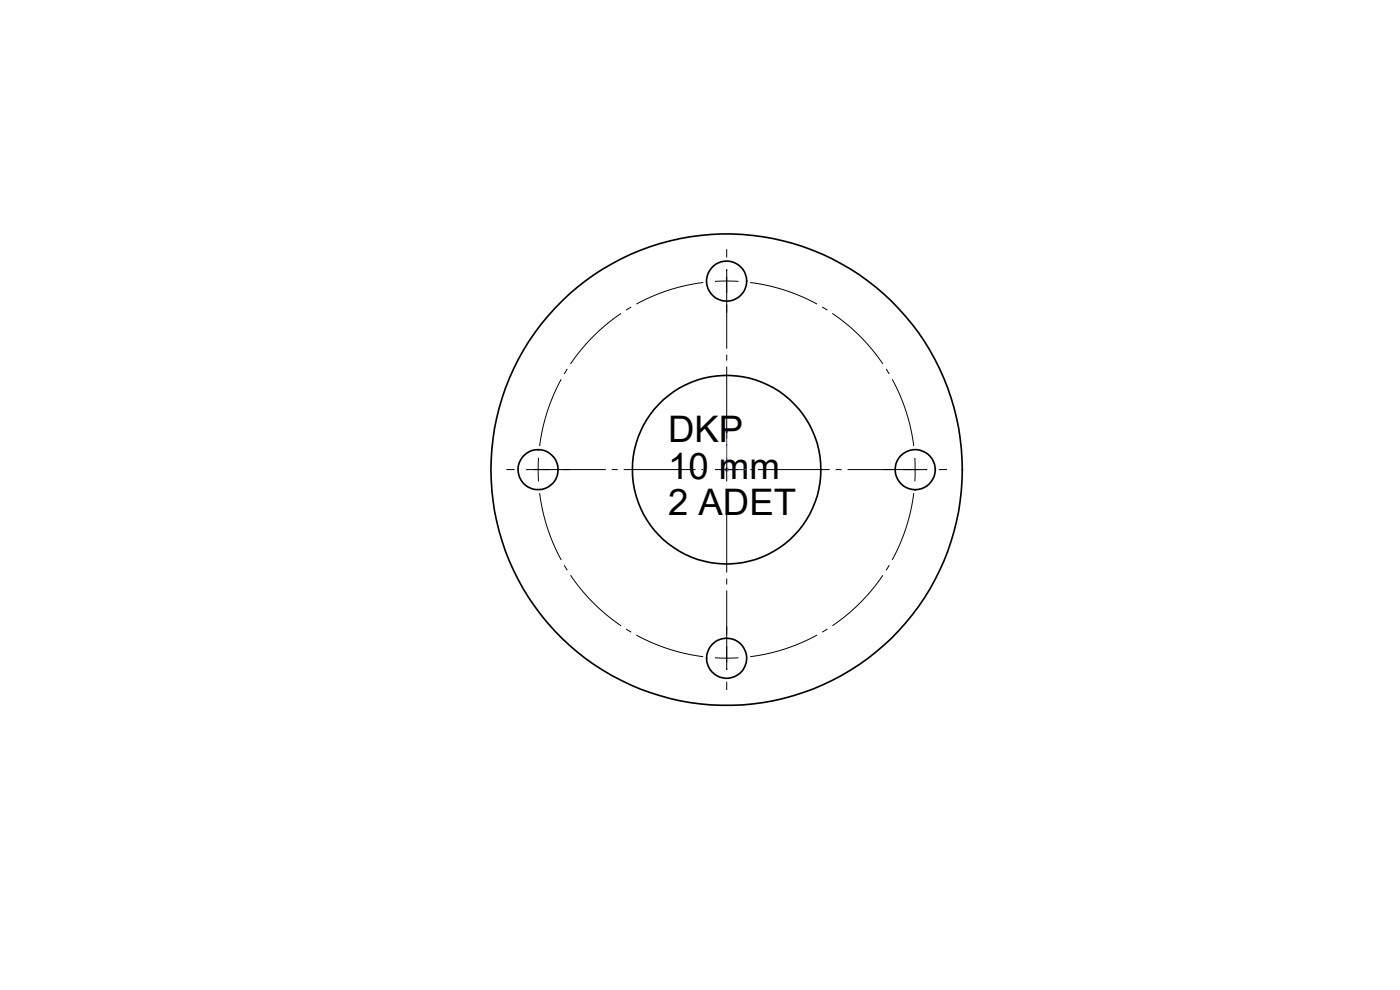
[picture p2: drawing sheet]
<svg xmlns="http://www.w3.org/2000/svg" width="297mm" height="210mm" viewBox="0 0 297 210" stroke-linecap="round" stroke-linejoin="round" font-family="sans-serif">
<defs><g id="words">
<g font-size="7.8">
<text x="141.7" y="93.7">DKP</text>
<text x="141.7" y="101.5">10 mm</text>
<text x="141.7" y="109.3">2 ADET</text>
</g>
</g></defs>
<g fill="none" stroke="#000" stroke-width=".35">
<circle cx="154.1" cy="59.6" r="4.3"/>
<circle cx="114.2" cy="99.6" r="4.3"/>
<circle cx="154.1" cy="99.6" r="20"/>
<circle cx="154.2" cy="99.6" r="50"/>
<circle cx="194.1" cy="99.6" r="4.3"/>
<circle cx="154.1" cy="139.6" r="4.3"/>
</g>
<g fill="none" stroke="#000" stroke-width=".21" stroke-dasharray="15.2 1.3 1.3 1.3" stroke-linecap="butt">
<path d="M154.2 59.6l-2.5 .1M154.2 59.6l2.5 .1M154.2 59.6v-2.5M154.2 59.6v2.5M154.2 54.6v-1.7M154.2 64.6v1.8M109.2 99.6h-1.8M114.2 99.6v2.5M114.2 99.6v-2.5M114.2 99.6h-2.5M114.2 99.6h2.5M119.2 99.6h1.7"/>
<path d="M154.2 99.6v-2.5M154.2 99.6h-2.5M154.2 99.6v2.5M154.2 99.6h2.5M189.2 99.6h-1.8M199.2 99.6h1.7M154.2 139.6l2.5-.1M154.2 139.6l-2.5-.1M154.2 139.6v2.5M154.2 139.6v-2.5M154.2 134.6v-1.7M154.2 144.6v1.8"/>
</g>
<path d="M149.2 59.9a40 40 0 0 0-34.7 34.7M193.9 94.6a40 40 0 0 0-34.7-34.7M114.5 104.6a40 40 0 0 0 34.7 34.7M159.2 139.3a40 40 0 0 0 34.7-34.7" fill="none" stroke="#000" stroke-width=".21" stroke-dasharray="15.2 1.3 1.3 1.3" stroke-dashoffset=".3" stroke-linecap="butt"/>
<path d="M191.7 99.6h4.9M194.1 97.1v5" fill="none" stroke="#000" stroke-width=".21"/>
<path d="M154.2 91.3v8.3h4.1M154.2 91.3l.1 .4h-.2zM157.9 99.5l.4 .1-.4 .1z" fill="none" stroke="#00f" stroke-width=".21"/>
<path d="M153.6 99.6h1.1M153.8 99.3l.7 .7M154.2 99.1v1M154.5 99.3l-.7 .7" fill="none" stroke="#808080" stroke-width=".21"/>
<path d="M149.2 99.6h-37.5M154.2 94.6v-37.5M159.2 99.6h37.5M154.2 104.6v37.5" fill="none" stroke="#000" stroke-width=".21" stroke-dasharray="15.2 1.3 1.3 1.3" stroke-dashoffset="-1.6" stroke-linecap="butt"/>
<path d="M157.9 99.5l.4 .1-.4 .1zM154.2 91.3l.1 .4h-.2z" fill="#00f"/>
<use href="#words"/>
</svg>
